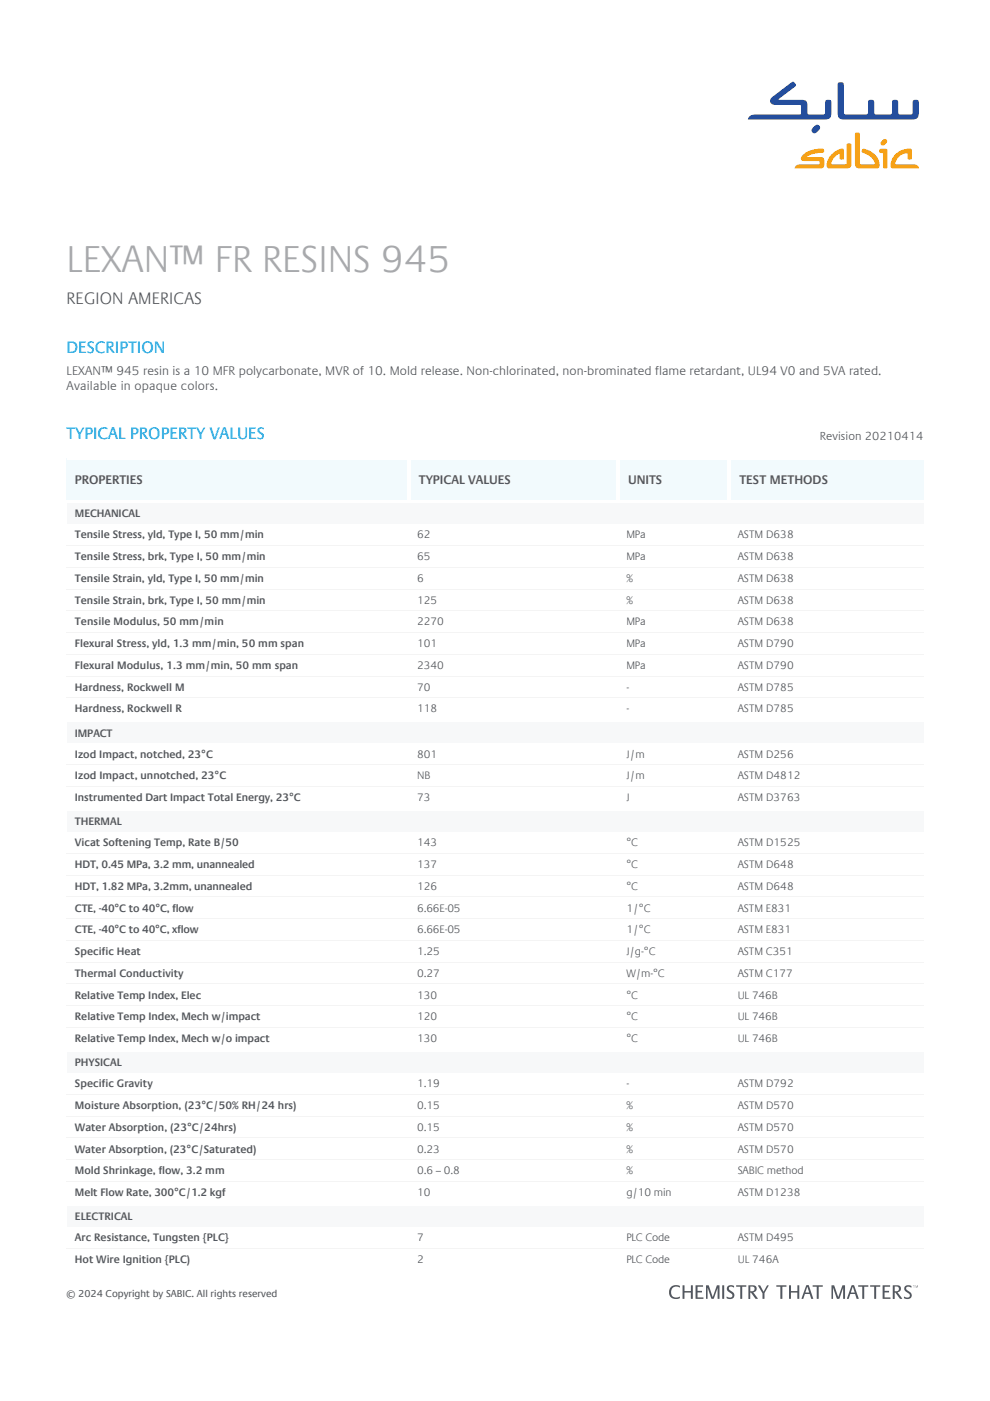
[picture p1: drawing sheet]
<svg xmlns="http://www.w3.org/2000/svg" width="210mm" height="297mm" viewBox="0 0 210 297" stroke-linecap="round" stroke-linejoin="round" font-family="sans-serif">
<defs><g id="words">
<text font-size="8" fill="#a8a9ac" x="14.1" y="57.7">LEXAN™ FR RESINS 945</text>
<text font-size="3.5" fill="#53565a" x="14.1" y="64.5">REGION AMERICAS</text>
<g font-size="3.5" fill="#00aeef">
<text x="14.1" y="74.9">DESCRIPTION</text>
<text x="14.1" y="93">TYPICAL PROPERTY VALUES</text>
</g>
<g font-size="2.7" fill="#53565a">
<text x="14.1" y="79.5">LEXAN™ 945 resin is a 10 MFR polycarbonate, MVR of 10. Mold release. Non-chlorinated, non-brominated flame retardant, UL94 V0 and 5VA rated.</text>
<text x="14.1" y="82.7">Available in opaque colors.</text>
<text x="15.9" y="102.6">PROPERTIES</text>
<text x="88.8" y="102.6">TYPICAL VALUES</text>
<text x="133.2" y="102.6">UNITS</text>
<text x="156.8" y="102.6">TEST METHODS</text>
</g>
<text font-size="2.5" fill="#53565a" x="173.8" y="93.2">Revision 20210414</text>
<g font-size="2.3" fill="#53565a">
<text x="15.9" y="109.7">MECHANICAL</text>
<text x="15.9" y="114.1">Tensile Stress, yld, Type I, 50 mm/min</text>
<text x="15.9" y="118.8">Tensile Stress, brk, Type I, 50 mm/min</text>
<text x="88.5" y="114.1">62</text>
<text x="88.5" y="118.8">65</text>
<text x="132.8" y="114.1">MPa</text>
<text x="132.8" y="118.8">MPa</text>
<text x="156.4" y="114.1">ASTM D638</text>
<text x="156.4" y="118.8">ASTM D638</text>
<text x="15.9" y="123.4">Tensile Strain, yld, Type I, 50 mm/min</text>
<text x="88.5" y="123.4">6</text>
<text x="132.8" y="123.4">%</text>
<text x="156.4" y="123.4">ASTM D638</text>
<text x="15.9" y="128">Tensile Strain, brk, Type I, 50 mm/min</text>
<text x="88.5" y="128">125</text>
<text x="132.8" y="128">%</text>
<text x="156.4" y="128">ASTM D638</text>
<text x="15.9" y="132.6">Tensile Modulus, 50 mm/min</text>
<text x="15.9" y="137.2">Flexural Stress, yld, 1.3 mm/min, 50 mm span</text>
<text x="88.5" y="132.6">2270</text>
<text x="88.5" y="137.2">101</text>
<text x="132.8" y="132.6">MPa</text>
<text x="132.8" y="137.2">MPa</text>
<text x="156.4" y="132.6">ASTM D638</text>
<text x="156.4" y="137.2">ASTM D790</text>
<text x="15.9" y="141.8">Flexural Modulus, 1.3 mm/min, 50 mm span</text>
<text x="88.5" y="141.8">2340</text>
<text x="132.8" y="141.8">MPa</text>
<text x="156.4" y="141.8">ASTM D790</text>
<text x="15.9" y="146.4">Hardness, Rockwell M</text>
<text x="88.5" y="146.4">70</text>
<text x="132.8" y="146.4">-</text>
<text x="156.4" y="146.4">ASTM D785</text>
<text x="15.9" y="151">Hardness, Rockwell R</text>
<text x="88.5" y="151">118</text>
<text x="132.8" y="151">-</text>
<text x="156.4" y="151">ASTM D785</text>
<text x="15.9" y="156.2">IMPACT</text>
<text x="15.9" y="160.6">Izod Impact, notched, 23°C</text>
<text x="88.5" y="160.6">801</text>
<text x="132.8" y="160.6">J/m</text>
<text x="156.4" y="160.6">ASTM D256</text>
<text x="15.9" y="165.2">Izod Impact, unnotched, 23°C</text>
<text x="88.5" y="165.2">NB</text>
<text x="132.8" y="165.2">J/m</text>
<text x="156.4" y="165.2">ASTM D4812</text>
<text x="15.9" y="169.9">Instrumented Dart Impact Total Energy, 23°C</text>
<text x="88.5" y="169.9">73</text>
<text x="132.8" y="169.9">J</text>
<text x="156.4" y="169.9">ASTM D3763</text>
<text x="15.9" y="175">THERMAL</text>
<text x="15.9" y="179.4">Vicat Softening Temp, Rate B/50</text>
<text x="88.5" y="179.4">143</text>
<text x="132.8" y="179.4">°C</text>
<text x="156.4" y="179.4">ASTM D1525</text>
<text x="15.9" y="184.1">HDT, 0.45 MPa, 3.2 mm, unannealed</text>
<text x="88.5" y="184.1">137</text>
<text x="132.8" y="184.1">°C</text>
<text x="156.4" y="184.1">ASTM D648</text>
<text x="15.9" y="188.7">HDT, 1.82 MPa, 3.2mm, unannealed</text>
<text x="88.5" y="188.7">126</text>
<text x="132.8" y="188.7">°C</text>
<text x="156.4" y="188.7">ASTM D648</text>
<text x="15.9" y="193.3">CTE, -40°C to 40°C, flow</text>
<text x="15.9" y="197.9">CTE, -40°C to 40°C, xflow</text>
<text x="88.5" y="193.3">6.66E-05</text>
<text x="88.5" y="197.9">6.66E-05</text>
<text x="132.8" y="193.3">1/°C</text>
<text x="132.8" y="197.9">1/°C</text>
<text x="156.4" y="193.3">ASTM E831</text>
<text x="156.4" y="197.9">ASTM E831</text>
<text x="15.9" y="202.5">Specific Heat</text>
<text x="88.5" y="202.5">1.25</text>
<text x="132.8" y="202.5">J/g-°C</text>
<text x="156.4" y="202.5">ASTM C351</text>
<text x="15.9" y="207.1">Thermal Conductivity</text>
<text x="88.5" y="207.1">0.27</text>
<text x="132.8" y="207.1">W/m-°C</text>
<text x="156.4" y="207.1">ASTM C177</text>
<text x="15.9" y="211.7">Relative Temp Index, Elec</text>
<text x="88.5" y="211.7">130</text>
<text x="132.8" y="211.7">°C</text>
<text x="156.4" y="211.7">UL 746B</text>
<text x="15.9" y="216.3">Relative Temp Index, Mech w/impact</text>
<text x="15.9" y="221">Relative Temp Index, Mech w/o impact</text>
<text x="88.5" y="216.3">120</text>
<text x="88.5" y="221">130</text>
<text x="132.8" y="216.3">°C</text>
<text x="132.8" y="221">°C</text>
<text x="156.4" y="216.3">UL 746B</text>
<text x="156.4" y="221">UL 746B</text>
<text x="15.9" y="226.1">PHYSICAL</text>
<text x="15.9" y="230.5">Specific Gravity</text>
<text x="88.5" y="230.5">1.19</text>
<text x="132.8" y="230.5">-</text>
<text x="156.4" y="230.5">ASTM D792</text>
<text x="15.9" y="235.1">Moisture Absorption, (23°C/50% RH/24 hrs)</text>
<text x="15.9" y="239.8">Water Absorption, (23°C/24hrs)</text>
<text x="88.5" y="235.1">0.15</text>
<text x="88.5" y="239.8">0.15</text>
<text x="132.8" y="235.1">%</text>
<text x="132.8" y="239.8">%</text>
<text x="156.4" y="235.1">ASTM D570</text>
<text x="156.4" y="239.8">ASTM D570</text>
<text x="15.9" y="244.4">Water Absorption, (23°C/Saturated)</text>
<text x="88.5" y="244.4">0.23</text>
<text x="132.8" y="244.4">%</text>
<text x="156.4" y="244.4">ASTM D570</text>
<text x="15.9" y="249">Mold Shrinkage, flow, 3.2 mm</text>
<text x="88.5" y="249">0.6 – 0.8</text>
<text x="132.8" y="249">%</text>
<text x="156.4" y="249">SABIC method</text>
<text x="15.9" y="253.6">Melt Flow Rate, 300°C/1.2 kgf</text>
<text x="88.5" y="253.6">10</text>
<text x="132.8" y="253.6">g/10 min</text>
<text x="156.4" y="253.6">ASTM D1238</text>
<text x="15.9" y="258.7">ELECTRICAL</text>
<text x="15.9" y="263.2">Arc Resistance, Tungsten {PLC}</text>
<text x="88.5" y="263.2">7</text>
<text x="132.8" y="263.2">PLC Code</text>
<text x="156.4" y="263.2">ASTM D495</text>
<text x="15.9" y="267.8">Hot Wire Ignition {PLC)</text>
<text x="88.5" y="267.8">2</text>
<text x="132.8" y="267.8">PLC Code</text>
<text x="156.4" y="267.8">UL 746A</text>
<text x="156.4" y="272.4">UL 746A</text>
<text x="15.9" y="277">High Ampere Arc Ign, surface {PLC}</text>
<text x="156.4" y="277">UL 746A</text>
</g>
<text font-size="2.1" fill="#53565a" x="14.1" y="275">© 2024 Copyright by SABIC. All rights reserved</text>
</g></defs>
<g fill="#f2fafd">
<path d="M14.1 97.1h72.6v8.9h-72.6z" fill-rule="evenodd"/>
<path d="M86.7 97.1h44.3v8.9h-44.3z" fill-rule="evenodd"/>
<path d="M131 97.1h23.6v8.9h-23.6z" fill-rule="evenodd"/>
<path d="M154.6 97.1h41.2v8.9h-41.2z" fill-rule="evenodd"/>
</g>
<g fill="#f7f8f9">
<path d="M14.1 106.7h181.7v4.4h-181.7z" fill-rule="evenodd"/>
<path d="M14.1 153.2h181.7v4.4h-181.7z" fill-rule="evenodd"/>
<path d="M14.1 172h181.7v4.4h-181.7z" fill-rule="evenodd"/>
<path d="M14.1 223.1h181.7v4.4h-181.7z" fill-rule="evenodd"/>
<path d="M14.1 255.7h181.7v4.5h-181.7z" fill-rule="evenodd"/>
</g>
<g fill="none" stroke="#f4f4f4" stroke-width=".21">
<path d="M14.1 115.7h181.7M14.1 138.7h181.7M14.1 134.1h181.7M14.1 129.5h181.7M14.1 124.9h181.7M14.1 120.3h181.7M14.1 147.9h181.7M14.1 143.3h181.7M14.1 166.8h181.7M14.1 162.1h181.7M14.1 199.4h181.7M14.1 194.8h181.7"/>
<path d="M14.1 190.2h181.7M14.1 185.6h181.7M14.1 180.9h181.7M14.1 217.8h181.7M14.1 213.2h181.7M14.1 208.6h181.7M14.1 204h181.7M14.1 236.7h181.7M14.1 232h181.7M14.1 250.5h181.7M14.1 245.9h181.7M14.1 241.3h181.7"/>
<path d="M14.1 269.2h181.7M14.1 264.7h181.7"/>
</g>
<g fill="#fff">
<path d="M154.3 96.8h41.5v.7h-41.5z" fill-rule="evenodd"/>
<path d="M154.3 96.8h.7v9.2h-.7z" fill-rule="evenodd"/>
<path d="M130.7 96.8h24.3v.7h-24.3z" fill-rule="evenodd"/>
<path d="M130.7 96.8h.7v9.2h-.7z" fill-rule="evenodd"/>
<path d="M154.3 96.8h.7v9.2h-.7z" fill-rule="evenodd"/>
<path d="M86.3 96.8h45.1v.7h-45.1z" fill-rule="evenodd"/>
<path d="M86.3 96.8h.7v9.2h-.7z" fill-rule="evenodd"/>
<path d="M130.7 96.8h.7v9.2h-.7z" fill-rule="evenodd"/>
<path d="M14.1 96.8h72.9v.7h-72.9z" fill-rule="evenodd"/>
<path d="M86.3 96.8h.7v9.2h-.7z" fill-rule="evenodd"/>
<path d="M14.1 14.8h181.7v23.4h-181.7z" fill-rule="evenodd"/>
</g>
<path d="M177.7 17.5h.2a.66 .66 0 0 1 1 .6v5.7l.2 .4h4.8l.1-.4v-2a.66 .66 0 0 1 .7-.6 .66 .66 0 0 1 .7 .6v2.3l.4 .2 3.2-.1 .1-.4v-2a.66 .66 0 0 1 .7-.6 .66 .66 0 0 1 .6 .6l.1 2.3 .4 .2 2.4-.1 .2-.4v-2a.66 .66 0 0 1 .7-.6 .66 .66 0 0 1 .6 .6 4.5 4.5 0 0 1-.3 3.2l-.3 .2-.9 .1h-14.2a1.22 1.22 0 0 1-1.5-1.5v-5.7zM158.9 24.6l1.4-.3h9.2l.3-.2 .1-1.5-.2-.3-5.3-.1a.93 .93 0 0 1-1.1-.6 .93 .93 0 0 1 .6-1.1l4.3-3.2 .5 .6v.4l-3.6 2.8 5.3 .1a.95 .95 0 0 1 .8 1.3v1.3l.2 .4 3.1 .1 .4-.2 .1-2.3a.66 .66 0 0 1 .6-.6 .66 .66 0 0 1 .7 .6 4.5 4.5 0 0 1-.3 3.2l-.3 .2-1 .1h-16.1zM172.4 27.1a.91 .91 0 0 1 1.3-.5 1.06 1.06 0 0 1-.7 1.6 .64 .64 0 0 1-.9-.3 .64 .64 0 0 1 .3-.8z" fill="#244e9d"/>
<path d="M170.1 33l-.3 .6 .2 .4 .7 .2h2.8h.2l.1 .4-.3 .2h-3.7a1.11 1.11 0 0 0-1.3 .9h5.3a.79 .79 0 0 0 1-1 1.12 1.12 0 0 0-.6-1.4h-3.1a5 5 0 0 1 3.5-1 .56 .56 0 0 0-.1-.7 5.7 5.7 0 0 0-4.4 1.4zM187.1 29.7a.52 .52 0 0 1 .8-.1 .52 .52 0 0 1 0 .8l-.3 .2a.52 .52 0 0 1-.8 .1 .52 .52 0 0 1 .1-.8zM176.6 32.5a2.93 2.93 0 0 1 2.2-.9l.2 .4-.1 1.6a.61 .61 0 0 1-.9 0v-1a2.59 2.59 0 0 0-1.7 2.2h2.9l.3-.1v-4.1a.58 .58 0 0 1 .7-.2 .58 .58 0 0 1 .3 .5v3.7a.93 .93 0 0 1-1.1 1.1h-3.4a.57 .57 0 0 1-.7-.6 3.5 3.5 0 0 1 1.3-2.6zM181.3 28.3a.58 .58 0 0 1 .6-.2 .58 .58 0 0 1 .4 .5v6.1l.3 .1h2.9a2.31 2.31 0 0 0-1.7-2l-1-.5a.5 .5 0 0 1 0-.6 .5 .5 0 0 1 .5-.1 3.7 3.7 0 0 1 3.2 3.8l-.2 .2-.5 .1h-3.4a.93 .93 0 0 1-1.1-1.1zM186.4 31.7a1.71 1.71 0 0 1 1.7 0v3.9a.53 .53 0 0 1-.5 .1 .53 .53 0 0 1-.4-.5v-2.7l-.8-.2zM189.8 32.7a4 4 0 0 1 3.4-1.1l.2 .4-.1 1.6a.61 .61 0 0 1-.9 0v-1.1a2.6 2.6 0 0 0-2.6 2.3h3.8a1.12 1.12 0 0 1 1.3 .9h-5.4a.56 .56 0 0 1-.7-.6 3.5 3.5 0 0 1 1-2.4z" fill="#f6a117"/>
<path d="M14.1 272.3h181.7v3.2h-181.7z" fill-rule="evenodd" fill="#fff"/>
<path d="M142.3 272.9a1.56 1.56 0 0 1 1.9-.2v.3a1.19 1.19 0 0 0-1.9 .9 1.19 1.19 0 0 0 1.8 1l.1 .1a.7 .7 0 0 1-1.1 .4 1.47 1.47 0 0 1-1.2-1 1.47 1.47 0 0 1 .4-1.5zM144.7 272.5l.4 .1v1.1h1.3l.1-1.1 .4-.1v2.9l-.4-.1v-1.2l-1.3-.1-.1 1.3-.4 .1zM147.5 272.5h1.6l-.1 .3h-1.1v.9h.9v.2l-.9 .1v1l1.2 .1v.3l-1.6-.1zM149.7 272.5h.6l.8 2.5 .9-2.4 .5-.1v2.9l-.4-.1v-2.2l-.7 2.2-.5 .1-.9-2.3v2.2l-.3 .1zM153.1 272.5h.4v2.9l-.4-.1zM154.3 272.7l.8-.2a.36 .36 0 0 1 .5 .1 .36 .36 0 0 1 0 .4 .62 .62 0 0 0-.6-.2 .62 .62 0 0 0-.4 .5v.2a1.24 1.24 0 0 1 1 1.5 1.05 1.05 0 0 1-1.6 .2l.1-.3 .2 .1a.53 .53 0 0 0 .8 0 .53 .53 0 0 0-.1-.8l-.5-.3a.77 .77 0 0 1-.2-1.2zM156.1 272.5h2.1v.3h-.8v2.6l-.4-.1-.1-2.5h-.8zM158.7 272.5h.6a.78 .78 0 0 1 1.1 .5 .78 .78 0 0 1-.6 1l.9 1.3-.5 .1-1.1-1.3v1.3h-.4zM159.1 272.8v.9a.57 .57 0 0 0 .9-.4 .57 .57 0 0 0-.9-.5zM160.7 272.5h.5l.7 1.3 .7-1.3h.4l-.9 1.7v1.2h-.4v-1.2zM164.6 272.5h2.1v.3h-.8v2.6l-.4-.1-.1-2.5h-.8zM167.3 272.5l.4 .1v1.1h1.3l.1-1.1 .4-.1v2.9l-.4-.1-.1-1.2-1.3-.1v1.3l-.4 .1zM171 272.5l.5 .1 .9 2.8h-.4l-.3-1-1-.1-.4 1-.3 .1zM171.1 272.8l-.3 1.2h.8zM172.3 272.5h2.1v.3h-.8v2.6l-.4-.1v-2.5h-.9zM176.3 272.5h.6l.8 2.5 .9-2.4 .5-.1 .1 2.9-.4-.1v-2.2l-.8 2.2-.2 .1-.4-.1-.8-2.2v2.2l-.3 .1zM180.6 272.5l.5 .1 .9 2.8h-.4l-.3-1-.9-.1-.4 1-.4 .1zM180.8 272.8l-.4 1.2h.8zM182 272.5h2.1v.3h-.9v2.6l-.4-.1v-2.5h-.8zM184.5 272.5h2.1v.3h-.8l-.1 2.6-.3-.1-.1-2.5h-.8zM187.2 272.5h1.5v.3h-1.1v.9h.8l.1 .2-.9 .1-.1 1 1.3 .1v.3l-1.7-.1zM189.3 272.5h1a.75 .75 0 0 1 .7 .7 .75 .75 0 0 1-.7 .8l1 1.4h-.5l-1-1.3h-.1v1.3h-.4zM189.7 272.8v.9a.58 .58 0 0 0 .9-.4 .58 .58 0 0 0-.9-.5zM191.9 272.8a1 1 0 0 1 1.4-.1v.3a.91 .91 0 0 0-1.2 .1l.2 .4a1.56 1.56 0 0 1 1 1.1 1.01 1.01 0 0 1-1.6 .6v-.3h.1a.55 .55 0 0 0 .8 .2 .55 .55 0 0 0 0-.9l-.8-.6-.1-.4zM193.6 272.5h.4h-.2v.5v-.4zM194.1 272.5l.2 .5 .3-.5v.5v-.4l-.3 .4-.1-.4-.1 .4z" fill="#54575b"/>
<use href="#words"/>
</svg>
